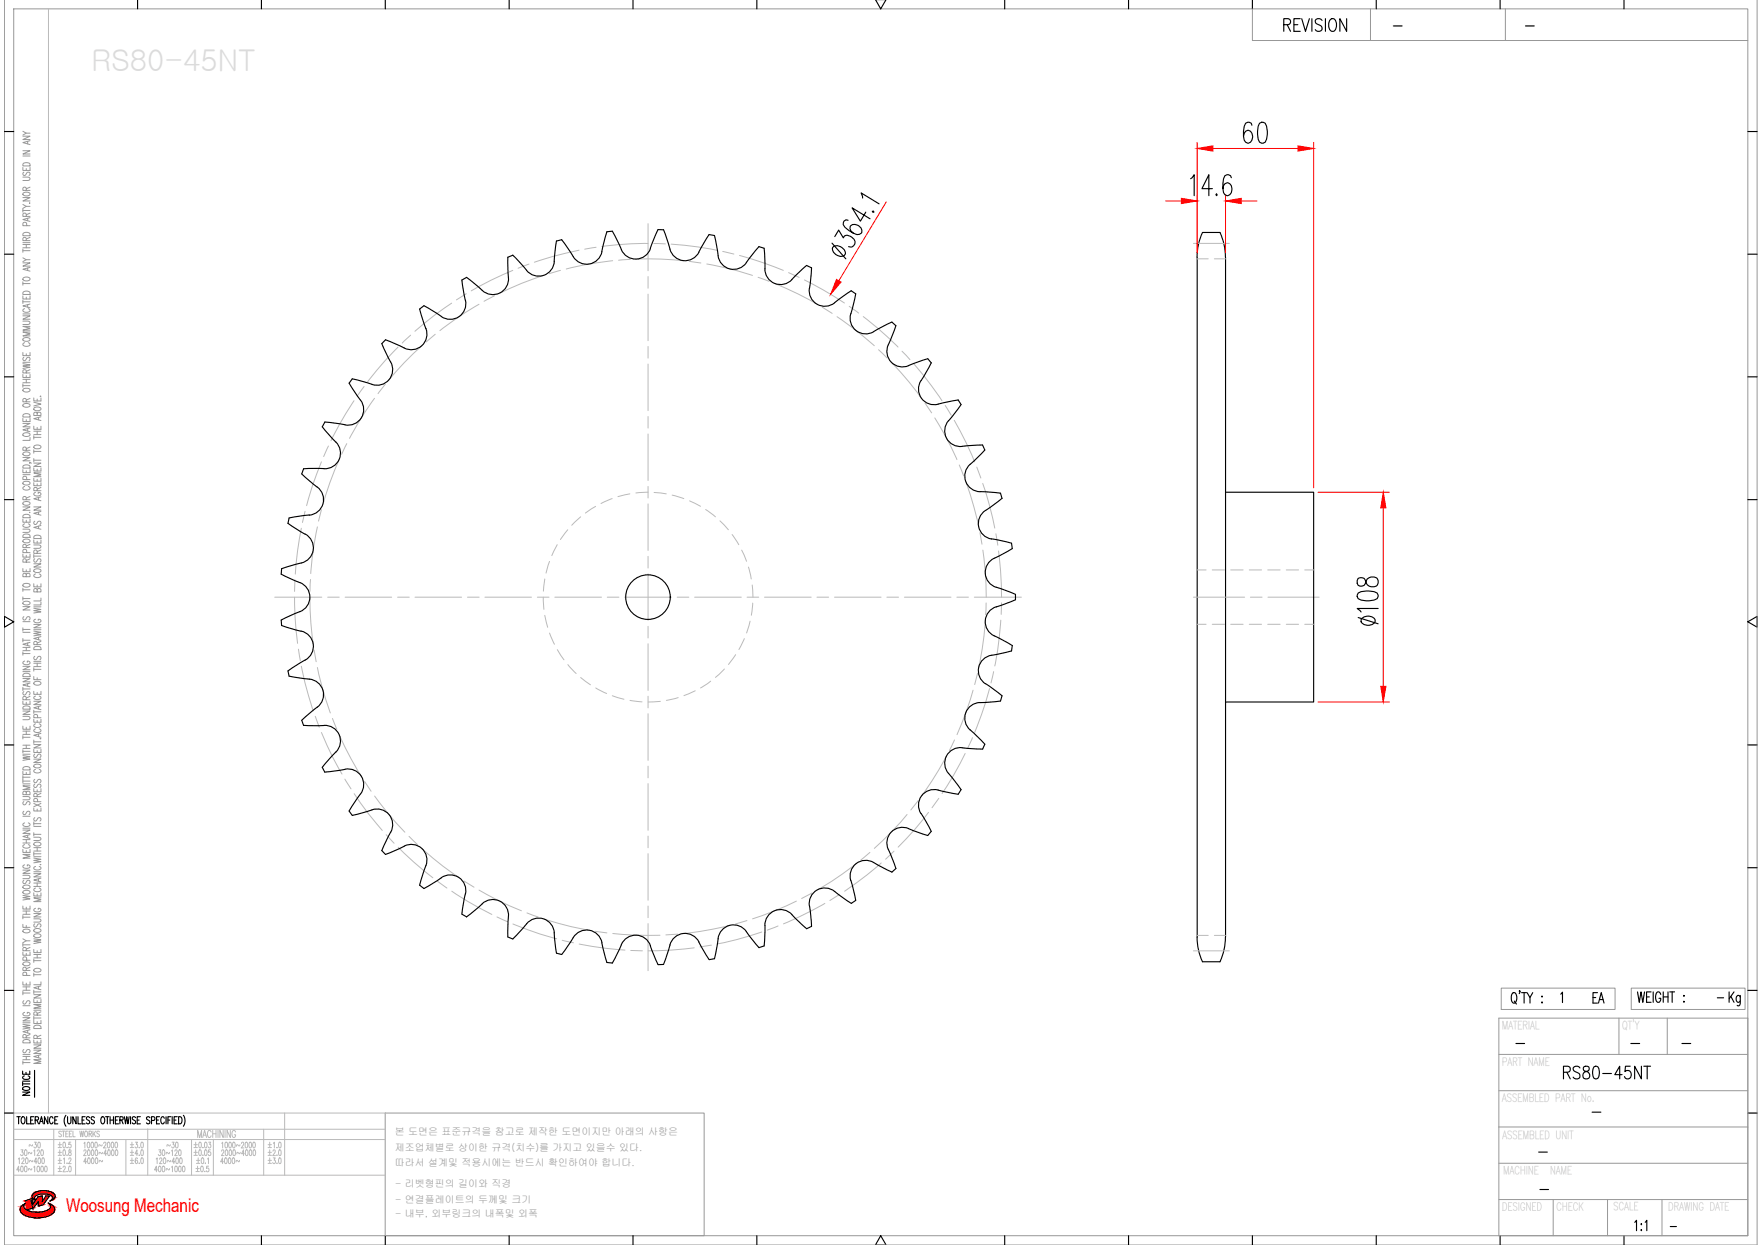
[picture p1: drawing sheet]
<svg xmlns="http://www.w3.org/2000/svg" width="297mm" height="210mm" viewBox="0 0 297 210" stroke-linecap="round" stroke-linejoin="round" font-family="sans-serif">
<defs><g id="words">
<text font-size="5.3" x="290.7" y="170.7">Kg</text>
<text font-size="4.9" x="267.8" y="170.4">EA</text>
<text font-size="3.2" fill="#f00" x="11.1" y="204.3">Woosung Mechanic</text>
<g font-size="2.6">
<text x="234.2" y="5.6">-</text>
<text x="256.5" y="5.6">-</text>
<text x="288.9" y="169.3">-</text>
<text x="254.7" y="177.1">-</text>
<text x="274.1" y="177.1">-</text>
<text x="282.9" y="177.1">-</text>
<text x="267.8" y="188.7">-</text>
<text x="258.6" y="195.4">-</text>
<text x="258.9" y="201.8">-</text>
<text x="280.8" y="208.1">-</text>
</g>
<g font-size="1.7" fill="#989898">
<text x="66.6" y="191.4">본 도면은 표준규격을 참고로 제작한 도면이지만 아래의 사항은</text>
<text x="66.6" y="194.1">제조업체별로 상이한 규격(치수)를 가지고 있을수 있다.</text>
<text x="66.6" y="196.6">따라서 설계및 적용시에는 반드시 확인하여야 합니다.</text>
<text x="66.7" y="200.2">- 리벳형핀의 길이와 직경</text>
<text x="66.7" y="202.8">- 연결플레이트의 두께및 크기</text>
<text x="66.7" y="205.2">- 내부, 외부링크의 내폭및 외폭</text>
</g>
</g></defs>
<!-- layer: 0 -->
<g fill="none" stroke="#989898" stroke-width=".17">
<path d="M.7 -.1v210h295.7v-210M2.3 1.5h292.5v206.8h-292.5zM211.3 1.5v5.3h83.5M231.2 1.5v5.3M253.9 1.5v5.3M3.9 33.3h1.2l-1.2 .6h1.2M3.9 29.9h.8l.4 .2-.2 .3h-1M3.9 28.2v.5h1.2v-.5M3.9 25.4h1.2l-1.2 .6h1.2M3.9 23h1.2l-1.2 .5h1.2M3.9 35.2v.6M3.9 35.5h1.2"/>
<path d="M3.9 34.5l.5 .3M3.9 26.3h1.2M3.9 22.1l.5 .4M3.9 39.3a.82 .82 0 0 1 1.2 .1v.3h-1.2zM3.9 32.5a.91 .91 0 0 1 1.2 .1 .64 .64 0 0 1-.6 .4 .64 .64 0 0 1-.6-.4zM3.9 27.6a.84 .84 0 0 1 1.2 .1v.3h-1.2zM4 29l-.1 .4 .1 .2 .3-.1a.52 .52 0 0 1 .7-.4l.1 .3-.2 .2M4.4 36.5v-.5h-.4l-.1 .5h1.2M4.4 32.1l-.1-.5h-.4v.5h1.2M4.4 28.4v.3M4.5 38.1l-.1-.5-.1-.1-.4 .1v.5h1.2M4.7 23.8v.4"/>
<path d="M4.7 36.8v.4M5 34.2v.1zM5.1 36.7l-1.2 .3 1.2 .3M5.1 34.8h-.7l-.5 .3M5.1 23.7l-1.2 .3 1.2 .4M5.1 22.5h-.7l-.5 .3M5.1 35.9l-.7 .3M5.1 31.6l-.7 .2M3.9 59.4v.6h1.2v-.6M3.9 54.1h.8l.4 .3-.2 .3h-1M3.9 53.2h1.2l-1.2 .6h1.2M3.9 49.9v.5h1.2v-.5"/>
<path d="M3.9 44.3h1.2l-1.2 .6h1.2M3.9 42v.5M3.9 47.5v.6M3.9 50.6v.6M3.9 52.9h1.2M3.9 50.9h1.2M3.9 47.8h1.2M3.9 43.5l.5 .3M3.9 42.3h1.2M3.9 41.8h1.2M3.9 41.2h1.2M3.9 40.9h1.2"/>
<path d="M3.9 57.1a.91 .91 0 0 1 1.2 0 .69 .69 0 0 1-1.2 .3zM3.9 49.2a.82 .82 0 0 1 1.2 .2v.2h-1.2zM3.9 46.9a.71 .71 0 0 1 1.2 .2 .7 .7 0 0 1-1.2-.1zM4.2 57.8a.32 .32 0 0 0-.3 .4 .32 .32 0 0 0 .4 .2h.3a.32 .32 0 0 0 .5-.2 .32 .32 0 0 0-.3-.4M4.2 52a.32 .32 0 0 0-.3 .5 .32 .32 0 0 0 .4 .2h.3a.32 .32 0 0 0 .5-.2 .32 .32 0 0 0-.3-.5M4.4 40.6v-.5h-.4l-.1 .5h1.2M4.4 41.2v.6M4.4 50.1v.3M4.4 59.6v.4M4.7 45.2v.4M4.7 51.4v.4M5.1 56h-1.2l1.2 .3-1.2 .3h1.2"/>
<path d="M5.1 55h-1.2l1.2 .3-1.2 .4h1.2M5.1 51.3l-1.2 .3 1.2 .3M5.1 45.1l-1.2 .3 1.2 .3M5.1 43.8h-.7l-.5 .3M5.1 40l-.7 .3M3.9 79.2v.5h1.2v-.5M3.9 77.1h1.2l-1.2 .6h1.2M3.9 73.2a.72 .72 0 0 1 1.2 .2 .87 .87 0 0 1-1.2 0zM3.9 71.4h1.2l-1.2 .6h1.2M3.9 70.5v.6h1.2v-.6M3.9 63.1v.5h1.2v-.5M3.9 61.3l1.2 .2-1.2 .2 1.2 .2-1.2 .2"/>
<path d="M3.9 64.7v.6M3.9 65h1.2M3.9 64.5h1.2M3.9 64h1.2M3.9 61.1h1.2M3.9 78.5a.84 .84 0 0 1 1.2 .1v.3h-1.2zM3.9 76.4a.71 .71 0 0 1 1.2 .2 .7 .7 0 0 1-1.2-.2zM3.9 69.9a.79 .79 0 0 1 1.2 .1v.3h-1.2zM3.9 68.2a.91 .91 0 0 1 1.2 .1 .69 .69 0 0 1-1.2 .2zM3.9 65.6a.74 .74 0 0 1 1.2 .2 .7 .7 0 0 1-1.2-.1zM4 60.2a.29 .29 0 0 0-.1 .5 .29 .29 0 0 0 .5-.1l.1-.2a.31 .31 0 0 1 .5-.1 .31 .31 0 0 1-.1 .5M4.4 75.9v-.5h-.5v.5h1.2"/>
<path d="M4.4 67.7v-.4l-.4-.1-.1 .5h1.2M4.4 62.9v-.5h-.5v.5h1.2M4.4 63.3v.3M4.4 64v.5M4.4 70.8v.3M4.4 79.4v.3M4.7 72.3v.4M5 78l.3 .1M5.1 73.8v.4h-1.2M5.1 72.2l-1.2 .3 1.2 .3M5.1 75.4l-.7 .2M5.1 67.2l-.7 .3"/>
<path d="M5.1 62.3l-.7 .3M5.7 78.9v.5h1.2v-.5M5.7 78.1h1.2l-1.2 .5h1.2M5.7 71.9v.5h1.2v-.5M5.7 67.8l1.2 .3-1.2 .3M5.7 67.1v.5h1.2v-.5M5.7 73.5v.5M5.7 75.8v.6M5.7 77.3v.6M5.7 77.6h1.2M5.7 76.1h1.2M5.7 73.7h1.2"/>
<path d="M5.7 73.3h1.2M5.7 72.7h1.2M5.8 75.2a.71 .71 0 0 1 1.1 .2 .73 .73 0 0 1-1.2-.1zM5.8 68.8a.91 .91 0 0 1 1.1 0 .69 .69 0 0 1-1.1 .3zM6.3 69.7l.2-.2h.3l.1 .2v.4h-1.2l.1-.6 .4 .1 .1 .5M6.3 67.3v.3M6.3 72.1v.3M6.3 72.7v.6M6.3 79.1v.3M6.5 70.4v.4M6.8 66.8h.1zM6.9 79.7h-1.2l1.2 .3-1.2 .4h1.2"/>
<path d="M6.9 70.3l-1.2 .3 1.2 .3M3.9 95.9v.5h1.2v-.5M3.9 93.4v.5h1.2v-.5M3.9 89.2h1l.2 .2-.2 .3-1 .1M3.9 87.5v.5h1.2v-.5M3.9 85.5h1.2l-1.2 .5h1.2M3.9 99.2v.5M3.9 99.4h1.2M3.9 80h1.2M3.9 98.5a.91 .91 0 0 1 1.2 .1 .64 .64 0 0 1-.6 .4 .64 .64 0 0 1-.6-.4zM3.9 91.1a.71 .71 0 0 1 1.2 .2 .73 .73 0 0 1-1.2-.2zM3.9 90.2a.79 .79 0 0 1 1.2 .1v.3h-1.2z"/>
<path d="M3.9 86.9a.82 .82 0 0 1 1.2 .1v.3h-1.2zM3.9 84.7a.91 .91 0 0 1 1.2 .1 .64 .64 0 0 1-.6 .4 .64 .64 0 0 1-.6-.4zM3.9 81.3a.91 .91 0 0 1 1.2 .1 .64 .64 0 0 1-.6 .4 .64 .64 0 0 1-.6-.4zM4.2 88.3a.32 .32 0 0 0-.3 .4 .32 .32 0 0 0 .4 .2h.3a.32 .32 0 0 0 .5-.2 .32 .32 0 0 0-.3-.4M4.2 82a.32 .32 0 0 0-.3 .4 .32 .32 0 0 0 .4 .2h.3a.32 .32 0 0 0 .5-.2 .32 .32 0 0 0-.3-.4M4.4 96.9l.3-.2h.3l.1 .2v.3h-1.2l.1-.5h.4v.5M4.4 94.8v-.5l-.4-.1-.1 .6h1.2M4.4 92.3l-.1-.5-.4 .1v.4h1.2M4.4 84.3v-.5l-.4-.1-.1 .6h1.2M4.4 87.7v.3M4.4 93.6v.3M4.4 96.1v.3"/>
<path d="M4.5 93.2l-.1-.5h-.5v.5h1.2M4.5 80.8l-.1-.4-.1-.1-.4 .1v.4h1.2M5 86.4h.1M5.1 94.2l-.7 .3M5.1 91.8l-.7 .2M5.1 83.7l-.7 .3M5.7 98.4v.5h1.2v-.5M5.7 95.1h1.2l-1.2 .5h1.2M5.7 91.9h.9l.3 .2-.2 .3h-1M5.7 91v.6h1.2v-.6M5.7 85.5h1.2l-1.2 .5h1.2M5.7 81.4v.5h1.2v-.5"/>
<path d="M5.7 80.6v.5h1.2v-.5M5.7 93.5v.6M5.7 93.8h1.2M5.8 96a.91 .91 0 0 1 1.1 .1 .64 .64 0 0 1-.6 .4 .64 .64 0 0 1-.6-.4zM5.8 90.4a.79 .79 0 0 1 1.1 .1v.3h-1.2zM5.9 94.2a.29 .29 0 0 0-.2 .5 .29 .29 0 0 0 .5-.1l.1-.2a.31 .31 0 0 1 .5-.1 .31 .31 0 0 1-.1 .5M5.9 87.9l-.2 .2 .2 .3 .3-.1 .1-.3a.3 .3 0 0 1 .5-.1 .3 .3 0 0 1-.1 .5M6 96.8a.32 .32 0 0 0-.3 .4 .32 .32 0 0 0 .5 .2h.2a.32 .32 0 0 0 .5-.2 .32 .32 0 0 0-.3-.4M6 83a.32 .32 0 0 0-.3 .4 .32 .32 0 0 0 .5 .2h.2a.34 .34 0 0 0 .5-.3 .34 .34 0 0 0-.5-.3v.2M6.3 99.4l.2-.2 .3 .1 .1 .1v.4h-1.2l.1-.5h.4l.1 .5M6.3 93.3l-.1-.5h-.4l-.1 .5h1.2M6.3 82.7l-.1-.5h-.4l-.1 .5h1.2"/>
<path d="M6.3 80.8v.3M6.3 81.6v.3M6.3 91.2v.4M6.3 98.6v.3M6.5 83.9v.4M6.5 86.4v.4M6.5 88.7v.4M6.9 88.6l-1.2 .3 1.2 .3M6.9 86.2l-1.2 .3 1.2 .4M6.9 83.8l-1.2 .3 1.2 .3M6.9 92.7l-.6 .3M6.9 82.2l-.6 .3"/>
<path d="M3.9 119.9h1.2l-1.2 .6h1.2M3.9 118.2v.5h1.2v-.5M3.9 114.4h1.2l-1.2 .5h1.2M3.9 112.3h1.2l-1.2 .6h1.2M3.9 102.3h1.2l-1.2 .5h1.2M3.9 100.6v.6M3.9 105.8v.6M3.9 107.6v.6M3.9 109.9v.6M3.9 115.9v.5M3.9 116.2h1.2M3.9 113.2h1.2"/>
<path d="M3.9 110.2h1.2M3.9 109.7h1.2M3.9 109.1h1.2M3.9 107.9h1.2M3.9 106.6h1.2M3.9 106.1h1.2M3.9 104.8h1.2M3.9 100.9h1.2M3.9 119.2a.84 .84 0 0 1 1.2 .1v.3h-1.2zM3.9 113.7a.82 .82 0 0 1 1.2 .1v.3h-1.2zM3.9 101.5a.91 .91 0 0 1 1.2 .1 .69 .69 0 0 1-1.2 .2zM4 116.6a.29 .29 0 0 0-.1 .5 .29 .29 0 0 0 .5-.1l.1-.2a.31 .31 0 0 1 .5-.1 .31 .31 0 0 1-.1 .5"/>
<path d="M4 104a.29 .29 0 0 0-.1 .4 .29 .29 0 0 0 .5 0l.1-.3a.31 .31 0 0 1 .5-.1 .31 .31 0 0 1-.1 .5M4.2 111.5a.32 .32 0 0 0-.3 .4 .32 .32 0 0 0 .4 .2h.3a.34 .34 0 0 0 .5-.3 .34 .34 0 0 0-.5-.3v.2M4.4 118v-.5l-.4-.1-.1 .6h1.2M4.4 109.1v.6M4.4 118.4v.3M4.7 108.4v.4M4.7 115.3v.4M5.1 115.2l-1.2 .3 1.2 .3M5.1 108.3l-1.2 .3 1.2 .3M5.1 117.4l-.7 .3M5.7 118.2h1.2l-1.2 .6h1.2M5.7 116.6v.5h1.2v-.5"/>
<path d="M5.7 114.1v.5h1.2M5.7 106.4l1.2 .2-1.2 .2 1.2 .2-1.2 .2M5.7 105.3h1.2l-1.2 .5h1.2M5.7 102.5l1.2 .3-1.2 .1 1.2 .3-1.2 .1M5.7 112.6v.5M5.7 119.7v.6M5.7 112.9h1.2M5.7 112.4h1.2M5.7 111.8h1.2M5.7 111.5h1.2M5.7 106.2h1.2M5.7 102.3h1.2"/>
<path d="M5.8 115a.71 .71 0 0 1 1.1 .3 .7 .7 0 0 1-1.2-.2zM5.8 109.1a.84 .84 0 0 1 1.1 .2v.2h-1.2zM5.9 110.7a.29 .29 0 0 0-.2 .4 .29 .29 0 0 0 .5 0l.1-.3a.31 .31 0 0 1 .5-.1 .31 .31 0 0 1-.1 .5M6 117.4a.32 .32 0 0 0-.3 .4 .32 .32 0 0 0 .5 .2h.2a.32 .32 0 0 0 .5-.2 .32 .32 0 0 0-.3-.4M6 104.4a.32 .32 0 0 0-.3 .4 .32 .32 0 0 0 .5 .2h.2a.33 .33 0 0 0 .5-.3 .33 .33 0 0 0-.5-.3v.2M6.3 108.7l-.1-.5h-.4l-.1 .5h1.2M6.3 111.8v.6M6.3 114.3v.3M6.3 116.7v.4M6.5 107.5v.4M6.5 119.1v.4M6.9 119l-1.2 .3 1.2 .3"/>
<path d="M6.9 107.3l-1.2 .3 1.2 .4M6.9 101.5v.5h-1.2M6.9 100.8v.5h-1.2M6.9 108.1l-.6 .3M3.9 139.9h1.2l-1.2 .6h1.2M3.9 134.3h.8l.4 .2-.2 .3h-1M3.9 130v.6h1.2v-.6M3.9 127.4l1.2 .2-1.2 .2 1.2 .2-1.2 .2M3.9 122.4v.6h1.2v-.6M3.9 120.8h.8l.4 .2-.2 .3h-1M3.9 124v.6M3.9 126.4v.6"/>
<path d="M3.9 130.8v.5M3.9 131.4v.6M3.9 139.6h1.2M3.9 137.6h1.2M3.9 132.2h1.2M3.9 131.7h1.2M3.9 131h1.2M3.9 127.2h1.2M3.9 126.7h1.2M3.9 126.2h1.2M3.9 125.6h1.2M3.9 124.3h1.2"/>
<path d="M3.9 123.8h1.2M3.9 123.3h1.2M3.9 129.4a.82 .82 0 0 1 1.2 .1v.3h-1.2zM4 136.8a.29 .29 0 0 0-.1 .4 .29 .29 0 0 0 .5 0l.1-.3a.31 .31 0 0 1 .5-.1 .31 .31 0 0 1-.1 .5M4 135.1l-.1 .2 .1 .4 .3-.1 .2-.3a.3 .3 0 0 1 .5-.1 .3 .3 0 0 1-.1 .5M4.2 138.7a.32 .32 0 0 0-.3 .4 .32 .32 0 0 0 .4 .3h.3a.32 .32 0 0 0 .5-.3 .32 .32 0 0 0-.3-.4M4.4 133.6l.3-.2h.3l.1 .2v.4h-1.2l.1-.6 .4 .1v.5M4.4 122.6v.4M4.4 123.3v.5M4.4 125.6v.6M4.4 130.2v.4M5.1 132.5h-1.2l1.2 .3-1.2 .3h1.2"/>
<path d="M5.7 136.2v.5h1.2v-.5M5.7 133v.5h1.2v-.5M5.7 128h1.2l-1.2 .6h1.2M5.7 126.3v.6h1.2v-.6M5.7 125.5h1.2l-1.2 .6h1.2M5.7 121.3v.5h1.2v-.5M5.7 124.8v.5M5.7 138.6v.5M5.7 139.3h1.2M5.7 138.9h1.2M5.7 135.5l1.2 .5M5.7 125.1h1.2"/>
<path d="M5.7 120h1.2M5.8 129a.91 .91 0 0 1 1.1 .1 .69 .69 0 0 1-1.1 .2zM5.9 137.9a.29 .29 0 0 0-.2 .4 .29 .29 0 0 0 .5 0l.1-.3a.31 .31 0 0 1 .5-.1 .31 .31 0 0 1-.1 .5M5.9 132.2l-.2 .4a.26 .26 0 0 0 .2 .2 .26 .26 0 0 0 .3-.2l.1-.2a.31 .31 0 0 1 .5-.1 .31 .31 0 0 1-.1 .5M5.9 131.4a.29 .29 0 0 0-.2 .5 .29 .29 0 0 0 .5-.1l.1-.2a.31 .31 0 0 1 .5-.1 .31 .31 0 0 1-.1 .5M5.9 127.1a.29 .29 0 0 0-.2 .5 .29 .29 0 0 0 .5-.1l.1-.2a.31 .31 0 0 1 .5-.1 .31 .31 0 0 1-.1 .5M6 129.7a.32 .32 0 0 0-.3 .4 .32 .32 0 0 0 .5 .2h.2a.32 .32 0 0 0 .5-.2 .32 .32 0 0 0-.3-.4M6 122.9a.32 .32 0 0 0-.3 .4 .32 .32 0 0 0 .5 .2h.2a.32 .32 0 0 0 .5-.2 .32 .32 0 0 0-.3-.4M6 122a.32 .32 0 0 0-.3 .5 .32 .32 0 0 0 .5 .2h.2a.32 .32 0 0 0 .5-.2 .32 .32 0 0 0-.3-.5M6.3 134.3l-.1-.4-.4-.1-.1 .5h1.2M6.3 121.4v.4M6.3 126.5v.4"/>
<path d="M6.3 133.2v.3M6.3 136.4v.3M6.3 135.2v-.5l-.2-.1-.3 .1-.1 .5h1.2M6.3 121v-.5h-.5l-.1 .5h1.2M6.5 123.8v.4M6.8 124.5h.1zM6.9 123.6l-1.2 .4 1.2 .3M6.9 135.5l-1.2 .5M6.9 133.8l-.6 .2M3.9 155.8v.6h1.2M3.9 152.8v.5h1.2v-.5M3.9 151l1.2 .1-1.2 .2 1.2 .2-1.2 .2"/>
<path d="M3.9 149.5a.72 .72 0 0 1 1.2 .1 .87 .87 0 0 1-1.2 0zM3.9 147.6h.8l.4 .2-.2 .3h-1M3.9 146.7h1.2l-1.2 .5h1.2M3.9 143.2v.5h1.2v-.5M3.9 154.4v.5M3.9 159v.6M3.9 159.3h1.2M3.9 158.3l.5 .3M3.9 154.6h1.2M3.9 154.1h1.2M3.9 153.6h1.2M3.9 142.1h1.2"/>
<path d="M3.9 141.6h1.2M3.9 156.8a.91 .91 0 0 1 1.2 .1 .64 .64 0 0 1-.6 .4 .64 .64 0 0 1-.6-.4zM3.9 150.3a.91 .91 0 0 1 1.2 0 .64 .64 0 0 1-.6 .5 .64 .64 0 0 1-.6-.5zM4 148.4a.29 .29 0 0 0-.1 .5 .29 .29 0 0 0 .5-.1l.1-.2a.31 .31 0 0 1 .5-.1 .31 .31 0 0 1-.1 .5M4.2 145.8a.32 .32 0 0 0-.3 .4 .32 .32 0 0 0 .4 .2h.3a.33 .33 0 0 0 .5-.3 .33 .33 0 0 0-.5-.3v.2M4.2 142.4a.32 .32 0 0 0-.3 .4 .32 .32 0 0 0 .4 .2h.3a.32 .32 0 0 0 .5-.2 .32 .32 0 0 0-.3-.4M4.4 141.6v.5M4.4 143.4v.3M4.4 152.9v.4M4.4 153.6v.5M4.4 156v.4M4.7 140.8v.4"/>
<path d="M5.1 158.6h-.7l-.5 .3M5.1 144.1h-1.2l1.2 .3-1.2 .3h1.2M5.1 140.7l-1.2 .3 1.2 .4M5.1 159.7l-.7 .3M5.7 158.3l1.2 .2-1.2 .2 1.2 .2-1.2 .2M5.7 154.9h.9l.3 .2-.2 .3-1 .1M5.7 154h1.2l-1.2 .6h1.2M5.7 150.5v.6h1.2v-.6M5.7 147.3h1.2l-1.2 .5h1.2M5.7 144.7l1.2 .2-1.2 .2 1.2 .2-1.2 .2M5.7 141.2h.9l.3 .2-.2 .3h-1M5.7 140.4v.5"/>
<path d="M5.7 143.7v.5M5.7 149.5h1.2M5.7 148.9h1.2M5.7 147h1.2M5.7 144.4h1.2M5.7 143.9h1.2M5.7 143.5h1.2M5.7 142.9h1.2M5.7 140.7h1.2M5.8 157.6a.71 .71 0 0 1 1.1 .2 .7 .7 0 0 1-1.2-.1zM5.8 156.7a.71 .71 0 0 1 1.1 .2 .7 .7 0 0 1-1.2-.1zM5.8 142.1a.71 .71 0 0 1 1.1 .3 .7 .7 0 0 1-1.2-.2z"/>
<path d="M5.9 155.8l-.2 .1 .2 .4 .3-.1 .1-.3a.3 .3 0 0 1 .5-.1 .3 .3 0 0 1-.1 .5M6 153.1a.32 .32 0 0 0-.3 .4 .32 .32 0 0 0 .5 .2h.2a.34 .34 0 0 0 .5-.3 .34 .34 0 0 0-.5-.3v.2M6 149.7a.32 .32 0 0 0-.3 .4 .32 .32 0 0 0 .5 .2h.2a.32 .32 0 0 0 .5-.2 .32 .32 0 0 0-.3-.4M6 146.1a.32 .32 0 0 0-.3 .4 .32 .32 0 0 0 .5 .2h.2a.32 .32 0 0 0 .5-.2 .32 .32 0 0 0-.3-.4M6.3 142.9v.6M6.3 148.9v.6M6.3 150.7v.4M6.5 148.2v.4M6.8 145.8h.1zM6.9 151.4h-1.2l1.2 .3-1.2 .3h1.2M6.9 148.1l-1.2 .3 1.2 .3M3.9 172.7l1.2 .2-1.2 .2 1.2 .2-1.2 .2"/>
<path d="M3.9 171.6h1.2l-1.2 .5h1.2M3.9 165.5v.6h1.2v-.6M3.9 160.5v.6h1.2v-.6M3.9 179.1h1.2M3.9 167.1v.6M3.9 178.9v.5M3.9 178.7h1.2M3.9 178.1h1.2M3.9 177.8h1.2M3.9 172.4h1.2M3.9 169.6h1.2M3.9 167.4h1.2"/>
<path d="M3.9 167h1.2M3.9 166.4h1.2M3.9 175.4a.82 .82 0 0 1 1.2 .1v.3h-1.2zM3.9 162.3a.71 .71 0 0 1 1.2 .3 .7 .7 0 0 1-1.2-.2zM4 176.9l-.1 .2 .1 .4 .3-.1 .2-.3a.3 .3 0 0 1 .5-.1 .3 .3 0 0 1-.1 .5M4 168.7a.29 .29 0 0 0-.1 .5 .29 .29 0 0 0 .5-.1l.1-.2a.31 .31 0 0 1 .5-.1 .31 .31 0 0 1-.1 .5M4.2 170.7a.32 .32 0 0 0-.3 .4 .32 .32 0 0 0 .4 .2h.3a.33 .33 0 0 0 .5-.3 .33 .33 0 0 0-.5-.3v.2M4.4 175v-.5l-.4-.1-.1 .6h1.2M4.4 163.6v-.5h-.4l-.1 .5h1.2M4.4 160.3v-.5h-.4l-.1 .5h1.2M4.4 160.7v.4M4.4 165.7v.4"/>
<path d="M4.4 166.4v.6M4.4 178.1v.6M4.5 164.5l-.1-.5h-.5v.5h1.2M4.5 161.9l-.1-.5-.1-.1-.4 .1v.5h1.2M4.7 173.7v.4M5.1 173.6l-1.2 .3 1.2 .4M5.1 174.4l-.7 .3M5.1 163.1l-.7 .2M5.7 177.1h1.2l-1.2 .5h1.2M5.7 176.2h1.2l-1.2 .5h1.2M5.7 175.3v.5h1.2v-.5M5.7 172v.6h1.2v-.6"/>
<path d="M5.7 168.5v.5h1.2v-.5M5.7 167.7h1.2l-1.2 .6h1.2M5.7 160.1v.5h1.2v-.5M5.7 171.6h1.2M5.7 161.7v.6M5.7 164.1v.5M5.7 166.9v.6M5.7 171.4v.5M5.7 170.3h1.2M5.7 167.2h1.2M5.7 164.3h1.2M5.7 162h1.2"/>
<path d="M5.7 161.5h1.2M5.7 160.9h1.2M5.8 173a.82 .82 0 0 1 1.1 .1v.3h-1.2zM5.8 163.4a.71 .71 0 0 1 1.1 .3 .87 .87 0 0 1-1.2 0zM6.3 175.1l-.1-.5h-.4l-.1 .5h1.2M6.3 171.1l-.1-.4-.4-.1-.1 .5h1.2M6.3 160.3v.3M6.3 160.9v.6M6.3 168.7v.3M6.3 172.2v.4M6.3 175.5v.3M6.5 166.3v.4"/>
<path d="M6.5 177.9v.4M6.9 178.7h-1.2l1.2 .3-1.2 .3h1.2M6.9 177.8l-1.2 .3 1.2 .3M6.9 169.3h-1.2l1.2 .4-1.2 .3h1.2M6.9 166.2l-1.2 .3 1.2 .4M6.9 165.5v.5h-1.2M6.9 174.5l-.6 .3M6.9 170.6l-.6 .3M252.8 177.8h42M252.8 171.7h42v36.6h-42zM253.2 166.6h19.2v3.6h-19.2zM273.1 171.7v6.1"/>
<path d="M275.2 166.6h19.2v3.6h-19.2zM281.2 171.7v6.1M65 187.7h53.8v20.6h-53.8zM252.8 196.1h42M252.8 183.9h42M252.8 190h42M252.8 202.2h42M262 202.2v6.1M271.2 202.2v6.1M280.3 202.2v6.1"/>
</g>
<g fill="none" stroke="#000" stroke-width=".19">
<path d="M23.2 -.1v1.6M44.1 -.1v1.6M65 -.1v1.6M85.9 -.1v1.6M106.8 -.1v1.6M127.7 -.1v1.6M147.7 -.1l.9 1.6 .9-1.6M169.5 -.1v1.6M190.4 -.1v1.6M211.3 -.1v1.6M232.1 -.1v1.6M253 -.1v1.6"/>
<path d="M273.9 -.1v1.6M216.5 4.2h.8a.52 .52 0 0 0 .4-.5 .52 .52 0 0 0-.4-.6h-.8v2.2M217.1 4.2l.6 1.1M218.3 4.2h.6M219.3 3.1h-1v2.2h1M219.6 3.1l.6 2.2 .7-2.2M221.3 3.1v2.2M223 3.4a.58 .58 0 0 0-.7-.3 .58 .58 0 0 0-.4 .8l.8 .4a.53 .53 0 0 1 .3 .5 .53 .53 0 0 1-.4 .5h-.3l-.4-.3M223.6 3.1v2.2M224.5 3.3l.1-.2a.93 .93 0 0 1 .8 1.4l-.1 .3a.57 .57 0 0 1-.5 .5 .57 .57 0 0 1-.6-.5 1.47 1.47 0 0 1 .3-1.5zM227.1 3.1v2.2l-1.1-2.2v2.2M.7 22.2h1.6"/>
<path d="M102.4 39.1l-.9 3.3M102.4 39.1l.9-.1 1.5 3.1M111 38.7l-1.3 3.2M111 38.7h.9M111.9 38.7l1 2.7a2.67 2.67 0 0 0 2.1 2.5 2.67 2.67 0 0 0 2.9-1.4M119.6 39.5l-1.7 3M119.6 39.6l.9 .1 .6 3.4M294.8 22.2h1.6M.7 42.9h1.6M65 57.3l-.6 .6 1.2 2.6a2.7 2.7 0 0 1 0 3.5 2.7 2.7 0 0 1-3.4 .6l-2.8-.7-.5 .7M71.5 51.6l-.7 .5 1 3.3M71.8 55.4a2.68 2.68 0 0 1-.9 3.1 2.68 2.68 0 0 1-3.2-.1l-2.7-1.1"/>
<path d="M77.9 47.2l.6 3.4M78.5 50.6a2.67 2.67 0 0 1-1.3 2.9 2.67 2.67 0 0 1-3.2-.5l-2.5-1.5M85.7 43.4v2.8a2.71 2.71 0 0 1-1.4 3.2 2.71 2.71 0 0 1-3.4-.8l-2.2-1.8-.8 .4M86.5 43l-.8 .4M86.5 43l2.3 2.6M93.9 40.6l-.4 2.9a2.67 2.67 0 0 1-1.5 2.8 2.67 2.67 0 0 1-3.2-.7M94.7 40.4l-.8 .2M94.7 40.4l1.7 2.4a2.68 2.68 0 0 0 2.7 1.7 2.68 2.68 0 0 0 2.4-2.1M109.7 41.9a2.64 2.64 0 0 1-2.4 1.8 2.64 2.64 0 0 1-2.5-1.6M128.9 41.9l-.9-.3-1.8 2.2a2.67 2.67 0 0 1-2.8 1.6 2.67 2.67 0 0 1-2.3-2.3M128.9 41.9l.1 2.8a2.67 2.67 0 0 0 1.4 3 2.67 2.67 0 0 0 3.2-.6M136.1 44.7l-2.5 2.4"/>
<path d="M136.1 44.8l.8 .4M136.5 48.6a2.64 2.64 0 0 0 1.3 2.7 2.64 2.64 0 0 0 3-.2M136.9 45.1l-.3 3.5M143.5 52.9a2.64 2.64 0 0 0 .9 2.8 2.64 2.64 0 0 0 3 .2M143.6 49l.7 .5-.8 3.4M143.6 49l-2.8 2M149.8 58.1a2.67 2.67 0 0 0 .8 3.2 2.67 2.67 0 0 0 3.2 .1l2.7-.9 .6 .7M151.1 54.9l-.7-.6-3 1.6M151.1 54.9l-1.3 3.2M201.9 43.4l.3-2.5 .6-1.7h3l.7 2.3 .2 1.9v114.6l-.3 2.4-.6 1.8h-3l-.6-1.8-.3-2.4M201.9 43.4v114.6M294.8 42.9h1.6"/>
<path d="M.7 63.5h1.6M51.2 79.1l-.3 .8 2.6 2.2M54.4 72l2.3 2.5M54.8 71.2l3.4 .4M54.8 71.2l-.4 .8M56.7 74.5a2.67 2.67 0 0 1 .4 3.2 2.67 2.67 0 0 1-3 1.3h-2.9M58.9 64.6l1.6 2.4a2.67 2.67 0 0 1 .6 3.2 2.67 2.67 0 0 1-2.9 1.4M155.4 64.2a2.67 2.67 0 0 0 .2 3.2 2.67 2.67 0 0 0 3.2 .6l2.8-.6 .5 .8M157.1 61.2l-1.7 3M162.1 68.2l-1.7 2.3a2.66 2.66 0 0 0-.9 3.1 2.66 2.66 0 0 0 2.8 1.7M165.7 75.1l.4 .8-2 2a2.68 2.68 0 0 0-1.3 3 2.68 2.68 0 0 0 2.5 2M165.8 75l-3.5 .2"/>
<path d="M294.8 63.5h1.6M.7 84.2h1.6M47.4 96.8l2.6 1.2a2.67 2.67 0 0 1 2.2 2.4 2.67 2.67 0 0 1-1.6 2.7M51.5 90a2.68 2.68 0 0 1 1.3 3 2.68 2.68 0 0 1-2.6 2.1l-2.7 .8-.1 .9M52.2 86.8l-3.4 .5-.2 .6v.3l2.9 1.9M53.5 82.1a2.64 2.64 0 0 1 1 2.9 2.64 2.64 0 0 1-2.3 1.9M165.3 82.9l3.5 .3 .2 .8-2.3 1.7a2.67 2.67 0 0 0-1.7 2.8 2.67 2.67 0 0 0 2.2 2.4M167.3 90.8l3.3 .8 .2 .9-2.6 1.4a2.7 2.7 0 0 0-2 2.8 2.7 2.7 0 0 0 2.4 2.5l2.7 1M206.7 83h14.9v35.4h-14.9M294.8 84.2h1.6M.7 103.9l1.6 .9-1.6 .9zM48.6 113.1l.2 .9 2.8 .4a2.7 2.7 0 0 1 2.9 2 2.7 2.7 0 0 1-1.4 3.2l-2.2 1.8 .3 .9h3.5"/>
<path d="M50.6 103.1l-3.2 1.5 .1 .2v.6l3.3 1M50.8 106.4a2.64 2.64 0 0 1 2 2.2 2.64 2.64 0 0 1-1.3 2.7M51.5 111.3l-2.9 1.8M165.3 118.4a2.67 2.67 0 0 0-2.5 2.1 2.67 2.67 0 0 0 1.3 2.9l2 2.1M166.2 115.3l2.8 2-.2 .6v.3l-3.5 .3M171.3 100.2v.9l-2.7 1a2.7 2.7 0 0 0-2.4 2.5 2.7 2.7 0 0 0 2 2.8l2.5 1.5-.1 .8-2.8 .7a2.68 2.68 0 0 0-2.6 1.8 2.68 2.68 0 0 0 1 3.1M294.8 104.8l1.6-.9v1.8zM.7 125.6h1.6M54.7 122.3a2.64 2.64 0 0 1 2.5 1.6 2.64 2.64 0 0 1-.5 2.9M56.7 126.8l-2.3 2.6 .1 .2 .3 .6 3.4-.5M58.2 129.7a2.67 2.67 0 0 1 2.9 1.4 2.67 2.67 0 0 1-.6 3.2l-1.6 2.4M58.9 136.7l.5 .8 2.8-.8a2.7 2.7 0 0 1 3.4 .6 2.7 2.7 0 0 1 0 3.5l-1.2 2.6 .2 .2 .4 .5 2.7-1.2a2.67 2.67 0 0 1 3.2-.1 2.67 2.67 0 0 1 .9 3.1"/>
<path d="M155.4 137.2l1.7 3-.6 .7M162.3 126.1a2.67 2.67 0 0 0-2.8 1.6 2.67 2.67 0 0 0 .9 3.1l1.7 2.3-.3 .5-.2 .3-2.8-.5a2.67 2.67 0 0 0-3.2 .6 2.67 2.67 0 0 0-.2 3.2M166.1 125.5l-.4 .8-3.4-.2M294.8 125.6h1.6M.7 146.3h1.6M71.8 146l-1 3.2 .7 .6M74.4 148a2.64 2.64 0 0 1 3 0 2.64 2.64 0 0 1 1.1 2.7M74.4 148l-2.9 1.8M78.5 150.7l-.6 3.4M81.3 152.4a2.68 2.68 0 0 1 3.3-.3 2.68 2.68 0 0 1 1.1 3v2.9M81.4 152.4l-2.7 2.2-.8-.5M93.5 157.3l.4 3.4 .8 .2 1.7-2.3a2.68 2.68 0 0 1 2.7-1.8 2.68 2.68 0 0 1 2.4 2.1"/>
<path d="M93.5 157.3a2.68 2.68 0 0 0-2.1-2.5 2.68 2.68 0 0 0-2.9 1.4l-2 2.1-.8-.3M101.5 158.9l.9 3.4h.6l.3 .1 1.5-3.1M104.8 159.3a2.64 2.64 0 0 1 2.5-1.6 2.64 2.64 0 0 1 2.4 1.7M109.7 159.4l1.3 3.2M117.9 158.8l1.7 3M117.9 158.8a2.67 2.67 0 0 0-2.9-1.4 2.67 2.67 0 0 0-2.1 2.5l-1 2.7h-.9M121.1 158.2l-.6 3.4-.9 .2M125.9 157.1l2.1 2.7 .9-.3M125.9 157.1a2.64 2.64 0 0 0-2.8-1.1 2.64 2.64 0 0 0-2 2.2M133.6 154.2l2.5 2.4M133.6 154.2a2.67 2.67 0 0 0-3.2-.5 2.67 2.67 0 0 0-1.4 2.9l-.1 2.9M136.6 152.7l.3 3.5-.8 .4"/>
<path d="M143.5 148.4l.8 3.4-.7 .5-2.4-1.6a2.68 2.68 0 0 0-3.1-.8 2.68 2.68 0 0 0-1.6 2.9M149.8 143.2l1.3 3.2M151.1 146.4l-.7 .6-2.5-1.3a2.68 2.68 0 0 0-3.2-.3 2.68 2.68 0 0 0-1.2 3.1M156.5 140.9l-2.7-1a2.67 2.67 0 0 0-3.2 .2 2.67 2.67 0 0 0-.8 3.1M294.8 146.3h1.6M.7 167h1.6M255.2 167.4h.1a.77 .77 0 0 1 .5 1v.3a.41 .41 0 0 1-.4 .4 .41 .41 0 0 1-.4-.4l-.1-.7zM255.4 168.8l.4 .5M256.4 167.1l-.1 .1v-.1v-.1l.1 .1-.1 .4M256.7 167.4h.8M257.1 167.4v1.7M257.6 167.4l.5 .8v.9"/>
<path d="M258.5 167.4l-.4 .8M260.1 168v.1zM260.1 168.9v.2zM263.3 167.6l.3-.3v1.7M267.2 179.9a.45 .45 0 0 0 .1 .7 .76 .76 0 0 1 .7 .4 .76 .76 0 0 1 0 .8 .64 .64 0 0 1-1-.2 .64 .64 0 0 1 .5-.9l.3-.1a.45 .45 0 0 0 .2-.7l-.3-.1zM268.9 179.9l.4-.1a1.05 1.05 0 0 1 .5 1.2l-.3 .8-.4 .1a1.05 1.05 0 0 1-.5-1.2zM275 179.8h-.8l-.1 .9a.69 .69 0 0 1 1.1 .3 .69 .69 0 0 1-.8 .9l-.2-.1-.2-.3M276.2 167.2l.3 1.8 .3-1.8 .3 1.8 .3-1.8M276.9 179.8v2.1l-1.2-2.1v2.1M277.3 179.8h1.1M277.7 168.1h.5M277.8 179.8v2.1"/>
<path d="M278.5 167.2h-.8v1.8h.8M278.9 167.2v1.8M280.1 167.7a.4 .4 0 0 0-.4-.5 .4 .4 0 0 0-.4 .5v.9a.4 .4 0 0 0 .2 .3 .4 .4 0 0 0 .5 0l.1-.6h-.3M280.6 168.1h.8M280.6 167.2v1.8M281.4 167.2v1.8M281.7 167.2h.8M282.1 167.2v1.8M284 167.8v.2zM284 168.8v.2zM.7 187.7h1.6M2.8 188.3h.6"/>
<path d="M3.1 188.3v1.2M3.7 188.3h.1a.64 .64 0 0 1 .4 .6 .64 .64 0 0 1-.4 .6 .85 .85 0 0 1-.1-1.2zM3.8 184.1h1.2l-1.2 .6h1.2M3.8 180.6v.5h1.2v-.5M3.8 182.7h1.2M3.8 182.5v.5M3.8 182.3h1.2M3.9 183.4a.71 .71 0 0 1 1.1 .2 .7 .7 0 0 1-1.2-.2zM4.1 181.4a.32 .32 0 0 0-.3 .4 .32 .32 0 0 0 .5 .2l.7-.2v-.2l-.3-.2M4.4 180.8v.3M4.5 188.3v1.2h.5M5.2 188.8h.3"/>
<path d="M5.7 188.3h-.5v1.2h.5M5.8 180.5v4.5M5.9 188.8h.5l.1-.4-.6-.1v1.2M6.2 188.8l.3 .7M6.7 189.5l.3-1.2 .3 1.2M6.8 189.1h.4M8.1 188.3v1.2l-.6-1.2v1.2M8.9 188.5l-.2-.2a.64 .64 0 0 0-.4 .6 .64 .64 0 0 0 .4 .6l.2-.3M9.2 188.8h.4M9.7 188.3h-.5v1.2h.5M11.1 188a1.56 1.56 0 0 0 0 1.9M11.4 188.3v.8l.2 .4 .3-.2 .1-1"/>
<path d="M12.8 188.3v1.2l-.5-1.2v1.2M13.2 188.3v1.2h.4M13.9 188.8h.3M14.4 188.3h-.5v1.2h.5M15.1 188.4l-.2-.1-.3 .1 .1 .3 .4 .3v.3l-.2 .2-.3-.2M15.9 188.4l-.2-.1h-.3v.4l.4 .2 .1 .4-.2 .2-.3-.2M17.2 188.3h.1a.64 .64 0 0 1 .4 .6 .64 .64 0 0 1-.4 .6 .85 .85 0 0 1-.1-1.2zM17.8 188.3h.6M18.1 188.3v1.2M18.6 188.8h.5M18.6 188.3v1.2M19.1 188.3v1.2"/>
<path d="M19.5 188.8h.3M20 188.3h-.5v1.2h.5M20.2 188.8h.5l.1-.4-.6-.1v1.2M20.5 188.8l.3 .7M21 188.3l.2 1.2 .2-1.2 .2 1.2 .2-1.2M22 188.3v1.2M22.9 188.4l-.2-.1h-.3l-.1 .4 .5 .2 .1 .4-.2 .2-.4-.2M23.1 188.8h.4M23.7 188.3h-.6v1.2h.6M25.3 188.4a.29 .29 0 0 0-.5-.1 .29 .29 0 0 0 .1 .5l.3 .1 .1 .4-.2 .2-.4-.2M25.6 188.9l.4-.1 .1-.1-.1-.4h-.4v1.2M26.4 188.8h.3"/>
<path d="M26.9 188.3h-.5v1.2h.5M27.7 188.5l-.2-.2a.64 .64 0 0 0-.4 .6 .64 .64 0 0 0 .4 .6l.2-.3M28 188.3v1.2M28.3 188.8h.3M28.8 188.3h-.5v1.2M29 188.3v1.2M29.4 188.8h.3M29.9 188.3h-.5v1.2h.5M30.1 188.3a.64 .64 0 0 1 .6 .4 .64 .64 0 0 1-.2 .7l-.4 .1zM30.9 188a1.66 1.66 0 0 1 0 1.9M263.7 180.8h.8a.52 .52 0 0 0 .4-.5 .52 .52 0 0 0-.4-.5h-.8v2.1M264.3 180.8l.6 1.1"/>
<path d="M266.5 180.1a.61 .61 0 0 0-.7-.4 .61 .61 0 0 0-.4 .6l.1 .3 .8 .4a.55 .55 0 0 1-.2 .9h-.3l-.4-.3M270.3 181h1.5M273.6 181.2h-1.2l.8-1.4v2.1M294.8 187.7h1.6M23.2 208.3v1.6M44.1 208.3v1.6M65 208.3v1.6M85.9 208.3v1.6M106.8 208.3v1.6M127.7 208.3v1.6M148.6 208.3l.9 1.6h-1.8zM169.5 208.3v1.6"/>
<path d="M190.4 208.3v1.6M211.3 208.3v1.6M232.1 208.3v1.6M253 208.3v1.6M273.9 208.3v1.6M275.7 206.1l.3-.4v1.8M276.8 206.3v.2zM276.8 207.3v.2zM277.5 206.1l.3-.4v1.8"/>
<circle cx="109.3" cy="100.7" r="3.8"/>
</g>
<g fill="none" stroke="#bababa" stroke-width=".17">
<path d="M8.2 1.5v186.2M2.3 187.7h62.7v20.6M2.3 190.4h62.7M2.3 192.1h62.7M2.3 198.1h62.7M3.1 195.4l.2-.2v1M3.3 197.2h-.5l.3-.6v1M3.5 193.9h.4l-.2 .3a.26 .26 0 0 1 .2 .4 .26 .26 0 0 1-.4 0M3.6 196.7l.1-.1a.57 .57 0 0 1 0 1l-.2-.2zM3.7 195.4v-.1a.21 .21 0 0 1 .3 0 .21 .21 0 0 1 0 .3l-.4 .6h.5M4.2 196.7l.1-.1a.57 .57 0 0 1 0 1l-.2-.2zM4.2 193.9h.1a.59 .59 0 0 1 0 .9l-.2-.2z"/>
<path d="M4.4 195.3l.1-.1a.56 .56 0 0 1 0 1l-.2-.4zM5.4 197l-.1 .2-.4-.2-.1 .3M5.4 194.3l-.1 .2-.4-.2-.1 .3M5.5 193l-.1 .2-.4-.2-.1 .3M5.5 195.6l-.1 .3-.3-.3-.1 .3M5.7 196.8l.1-.2v1M5.7 194l.1-.1v.9M5.8 192.6h.3l-.2 .3a.27 .27 0 0 1 .3 .4 .27 .27 0 0 1-.5 .1M6.3 195.9h-.5l.3-.7v1M6.3 194.1v-.1a.21 .21 0 0 1 .3-.1 .21 .21 0 0 1 0 .3l-.4 .6h.5M6.3 196.7l.1-.1a.57 .57 0 0 1 0 1l-.2-.5zM6.5 192.6a.59 .59 0 0 1 0 .9l-.1-.4z"/>
<path d="M6.5 195.3l.1-.1a.56 .56 0 0 1 0 1l-.2-.4zM7 196.7l.1-.1a.54 .54 0 0 1 0 1l-.2-.5zM7 193.9h.1a.56 .56 0 0 1 0 .9l-.2-.4zM7.1 195.3l.1-.1a.59 .59 0 0 1 0 1l-.1-.2zM7.6 196.7l.1-.1a.57 .57 0 0 1 0 1l-.2-.2zM9.1 190.4v7.7M9.8 195.6h.6M9.8 196.1h.6M9.8 197h.6M9.8 197.5h.6M9.8 194.3h.6M9.8 194.8h.6"/>
<path d="M9.8 193h.6M9.8 193.5h.6M10.1 192.6v.8M10.1 193.9v.8M10.1 195.2v.8M10.1 196.6v.8M10.4 190.8l-.2-.1-.3 .1v.2l.5 .4-.2 .3-.3-.2M10.5 190.7h.4M10.6 196.8l.1-.1a.21 .21 0 0 1 .3 0 .21 .21 0 0 1 0 .3l-.4 .6h.5M10.7 195.4l.2-.2v1M10.7 193.9h.1a.59 .59 0 0 1 0 .9l-.2-.2zM10.7 192.6h.1a.59 .59 0 0 1 0 .9l-.2-.1z"/>
<path d="M10.7 190.7v1M11.1 191.2h.3M11.3 197.5h.1M11.3 193.4h.1M11.3 196.1v.1zM11.3 194.7v.1zM11.5 190.7h-.4v1h.4M11.6 195.4v-.1a.21 .21 0 0 1 .3 0 .21 .21 0 0 1 0 .3l-.3 .6h.4M11.6 193.9v.3a.31 .31 0 0 1 .4 .3 .31 .31 0 0 1-.4 .3 .4 .4 0 0 1 .3-.6v-.3zM11.7 196.7l.1-.1a.57 .57 0 0 1 0 1l-.2-.5zM11.7 191.2h.3M11.9 192.6h-.3v.4a.26 .26 0 0 1 .4 .2 .26 .26 0 0 1-.4 .2"/>
<path d="M12.1 190.7h-.4v1h.4M12.3 190.7v1h.4M12.7 192.1v6M13.5 190.7l.1 1 .2-1 .2 1 .1-1M14.1 192.8l.2-.2v.9M14.1 194.1l.1-.1a.21 .21 0 0 1 .3-.1 .21 .21 0 0 1 0 .3l-.4 .6h.4M14.4 190.7h.1a.51 .51 0 0 1 .3 .5 .51 .51 0 0 1-.3 .5 .7 .7 0 0 1-.1-1zM14.6 195.9h-.5l.3-.7v1M14.8 192.6h.1a.59 .59 0 0 1 0 .9l-.2-.4zM14.8 193.9h.1a.56 .56 0 0 1 0 .9l-.2-.4zM14.9 195.3l.1-.1a.59 .59 0 0 1 0 1l-.2-.4zM15 191.2l.4-.1v-.4h-.4v1"/>
<path d="M15.2 191.2l.3 .5M15.4 192.6h.1a.56 .56 0 0 1 0 .9l-.2-.4zM15.5 193.9h.1a.59 .59 0 0 1 0 .9l-.2-.2zM15.5 195.3l.1-.1a.59 .59 0 0 1 0 1l-.2-.2zM15.7 190.7v1M15.8 191.1l.3 .6M16.1 192.6h.1a.59 .59 0 0 1 0 .9l-.2-.1zM16.1 193.9h.1a.59 .59 0 0 1 0 .9l-.2-.4zM16.1 190.7l-.4 .6M16.2 195.3v-.1a.59 .59 0 0 1 0 1l-.1-.4zM16.8 190.8l-.2-.1-.3 .1v.2l.5 .4-.2 .3-.3-.2M17.2 193l-.1 .2-.4-.2v.3"/>
<path d="M17.3 194.3l-.1 .2-.4-.2-.1 .3M17.3 195.6l-.1 .3-.4-.3-.1 .3M17.5 192.8v-.1a.22 .22 0 0 1 .3-.1 .22 .22 0 0 1 .1 .3l-.5 .6h.5M18 194.5h-.5l.3-.6v.9M18.2 192.6h.1a.59 .59 0 0 1 0 .9l-.2-.1zM18.3 193.9a.59 .59 0 0 1 0 .9l-.2-.4zM18.8 192.6h.1a.59 .59 0 0 1 0 .9l-.2-.4zM18.9 193.9h.1a.56 .56 0 0 1 0 .9l-.2-.4zM19.5 192.6h.1a.59 .59 0 0 1 0 .9l-.2-.4zM19.5 193.9h.1a.59 .59 0 0 1 0 .9l-.1-.2zM21.2 192.1v6M22 195.6h.5"/>
<path d="M22 196.1h.5M22 194.3h.5M22 194.8h.5M22 193h.5M22 193.5h.5M22.3 192.6v.8M22.3 193.9v.8M22.3 195.2v.8M22.8 192.6h.4l-.2 .3a.27 .27 0 0 1 .2 .4 .27 .27 0 0 1-.4 .1M23.2 195.4v-.1a.49 .49 0 0 0-.5 .4 .49 .49 0 0 0 .3 .5 .28 .28 0 0 0 .2-.3 .28 .28 0 0 0-.3-.3l-.1 .3M23.2 194.5h-.4l.3-.6v.9M23.5 193.4h.1"/>
<path d="M23.5 196.1v.1zM23.5 194.7v.1zM23.8 195.3l.1-.1a.59 .59 0 0 1 0 1l-.2-.4zM23.8 193.9h.1a.59 .59 0 0 1 0 .9l-.2-.4zM23.8 192.6h.1a.59 .59 0 0 1 0 .9l-.2-.4zM24.9 190.3v7.8M26.3 195.4l.2-.2v1M26.6 197.2h-.5l.3-.6v1M26.8 193.9h.3l-.2 .3a.27 .27 0 0 1 .3 .4 .27 .27 0 0 1-.5 0M26.8 196.7l.1-.1a.57 .57 0 0 1 0 1l-.2-.5zM26.9 195.4l.1-.1a.21 .21 0 0 1 .3 0 .21 .21 0 0 1 0 .3l-.4 .6h.4M27.4 196.7l.1-.1a.57 .57 0 0 1 0 1l-.1-.2z"/>
<path d="M27.4 193.9h.1a.59 .59 0 0 1 0 .9l-.1-.2zM27.6 195.3l.1-.1a.59 .59 0 0 1 0 1l-.2-.4zM28.6 197l-.1 .2-.4-.2-.1 .3M28.6 194.3l-.1 .2-.4-.2-.1 .3M28.7 193l-.1 .2-.4-.2v.3M28.8 195.6l-.1 .3-.4-.3-.1 .3M28.9 196.8l.2-.2v1M28.9 194l.2-.1v.9M29 192.6h.4l-.2 .3a.27 .27 0 0 1 .2 .4 .27 .27 0 0 1-.4 .1M29.5 195.9h-.5l.3-.7v1M29.5 194.1l.1-.2a.26 .26 0 0 1 .3 .1 .26 .26 0 0 1-.1 .4l-.3 .4h.4M29.6 196.7l.1-.1a.57 .57 0 0 1 0 1l-.2-.2z"/>
<path d="M29.7 192.6h.1a.59 .59 0 0 1 0 .9l-.2-.1zM29.7 195.3l.1-.1a.59 .59 0 0 1 0 1l-.2-.4zM30.2 196.7l.1-.1a.57 .57 0 0 1 0 1l-.2-.5zM30.2 193.9h.1a.59 .59 0 0 1 0 .9l-.2-.4zM30.4 195.3l.1-.1a.59 .59 0 0 1 0 1l-.2-.2zM30.8 196.7l.2-.1a.57 .57 0 0 1 0 1l-.2-.2zM32.3 192.1v6M32.7 194.3h.6M32.7 194.8h.6M32.7 193h.6M32.7 193.5h.6M33 192.6v.8"/>
<path d="M33 193.9v.8M33 197h.6M33 197.5h.6M33.1 195.6h.6M33.1 196.1h.6M33.3 196.6v.8M33.3 191.8v-1.2l.4 1.2 .3-1.2v1.2M33.4 195.2v.8M33.6 193.9h.1a.59 .59 0 0 1 0 .9l-.2-.4zM33.6 192.6h.1a.59 .59 0 0 1 0 .9l-.2-.4zM33.9 196.7l.1-.1a.57 .57 0 0 1 0 1l-.2-.5zM34 195.3l.1-.1a.59 .59 0 0 1 0 1l-.2-.4z"/>
<path d="M34.2 191.8l.3-1.2 .3 1.2M34.2 193.4h.1M34.2 194.7v.1zM34.3 191.4h.4M34.6 197.5h.1M34.6 193.9h.1a.59 .59 0 0 1 0 .9l-.2-.2zM34.6 192.6h.1a.59 .59 0 0 1 0 .9l-.2-.1zM34.6 196.1v.1zM35 195.4l.2-.2v1M35.2 196.6h-.3v.4a.28 .28 0 0 1 .4 .3 .28 .28 0 0 1-.5 .2v-.1M35.2 192.6h.3l-.1 .3a.27 .27 0 0 1 .2 .4 .27 .27 0 0 1-.5 .1M35.5 193.9h-.3v.4a.26 .26 0 0 1 .4 .2 .26 .26 0 0 1-.4 .2l-.1-.1"/>
<path d="M35.6 190.9l-.2-.3a.64 .64 0 0 0-.4 .6 .64 .64 0 0 0 .4 .6l.2-.3M35.9 191.1h.5M35.9 190.6v1.2M36 192.1v6M36.4 190.6v1.2M36.8 190.6v1.2M37.4 194.1v-.2a.26 .26 0 0 1 .4 .1 .26 .26 0 0 1-.1 .4l-.4 .4h.5M37.4 192.8l.2-.2v.9M37.6 190.6v1.2l-.5-1.2v1.2M37.7 195.9h-.5l.3-.7v1M38 195.3l.1-.1a.59 .59 0 0 1 0 1l-.2-.4zM38 190.6v1.2"/>
<path d="M38 192.6h.1a.59 .59 0 0 1 0 .9l-.1-.1zM38.1 193.9h.1a.59 .59 0 0 1 0 .9l-.2-.4zM38.6 195.3l.1-.1a.59 .59 0 0 1 0 1l-.2-.2zM38.7 192.6h.1a.56 .56 0 0 1 0 .9l-.2-.4zM38.7 193.9h.1a.59 .59 0 0 1 0 .9l-.1-.2zM38.8 190.6v1.2l-.5-1.2v1.2M39.3 195.3v-.1a.59 .59 0 0 1 0 1l-.2-.4zM39.3 192.6h.1a.59 .59 0 0 1 0 .9l-.1-.1zM39.4 193.9h.1a.59 .59 0 0 1 0 .9l-.2-.2zM39.7 190.9l-.2-.3a.64 .64 0 0 0-.4 .6 .64 .64 0 0 0 .4 .6l.2-.3v-.2h-.2M40.4 195.6l-.1 .3-.4-.3-.1 .3M40.5 193l-.1 .2-.4-.2-.1 .3"/>
<path d="M40.5 194.3l-.1 .2-.4-.2-.1 .3M40.7 192.8l.1-.1a.22 .22 0 0 1 .3-.1 .22 .22 0 0 1 0 .3l-.4 .6h.5M41.2 194.5h-.4l.3-.6v.9M41.4 192.6h.1a.59 .59 0 0 1 0 .9l-.1-.1zM41.5 193.9h.1a.59 .59 0 0 1 0 .9l-.2-.2zM42.1 192.6h.1a.59 .59 0 0 1 0 .9l-.2-.4zM42.1 193.9h.1a.59 .59 0 0 1 0 .9l-.2-.4zM42.7 192.6h.1a.56 .56 0 0 1 0 .9l-.2-.4zM42.8 193.9h.1a.59 .59 0 0 1 0 .9l-.2-.2zM44.5 190.4v7.7M45.2 195.6h.6M45.2 196.1h.6"/>
<path d="M45.2 194.3h.6M45.2 194.8h.6M45.2 193h.6M45.2 193.5h.6M45.5 192.6v.8M45.5 193.9v.8M45.5 195.2v.8M46 194.1l.1-.1a.21 .21 0 0 1 .3-.1 .21 .21 0 0 1 0 .3l-.4 .6h.5M46.1 195.2h.3l-.2 .4a.27 .27 0 0 1 .3 .4 .27 .27 0 0 1-.5 0M46.1 192.8l.2-.2v.9M46.7 193.4h.1M46.7 196.1v.1z"/>
<path d="M46.7 194.7v.1zM47.1 195.3l.1-.1a.59 .59 0 0 1 0 1l-.2-.4zM47.1 193.9h.1a.59 .59 0 0 1 0 .9l-.2-.4zM47.1 192.6h.1a.59 .59 0 0 1 0 .9l-.2-.4zM48 187.7v10.4"/>
</g>
<!-- layer: LOGO -->
<g fill="#f00" stroke="#f00" stroke-width=".17">
<path d="M7 200.7h.6z"/>
<path d="M7.8 201.6h.1z"/>
<path d="M7.1 201.6h.1z"/>
<path d="M8.8 202.2h.2z"/>
<path d="M8.2 202.8l.1 .1z"/>
<path d="M4.1 203l.2-.1z"/>
<path d="M5.7 205.3h1.1z"/>
<path d="M7 200.7l.8 .1zM6.9 200.8h.9z"/>
<path d="M6.9 200.8h1.1zM6.7 200.8h1.3z"/>
<path d="M6.7 200.8h1.5zM6.6 200.8h1.6z"/>
<path d="M6.6 200.8l1.8 .1zM6.3 200.9h2.1z"/>
<path d="M6.3 200.9h2.2zM6.3 200.9h2.2z"/>
<path d="M6.3 200.9l2.4 .1zM6 201l.3-.1 2.4 .1z"/>
<path d="M6 201h2.8zM6 201h2.8z"/>
<path d="M6 201l2.9 .1-.1-.1zM5.8 201.1l.2-.1 2.9 .1z"/>
<path d="M5.8 201.1l3.2 .1zM5.8 201.1l3.2 .1z"/>
<path d="M5.7 201.2l3.4 .1-.1-.1zM5.6 201.3l.1-.1 3.4 .1z"/>
<path d="M7.2 201.3h1.9zM7.2 201.3h1.9z"/>
<path d="M5.6 201.3h1.6zM5.6 201.3h1.5z"/>
<path d="M5.6 201.3h1.3zM5.6 201.3h1.5z"/>
<path d="M7.5 201.3h1.7zM7.5 201.3h1.7z"/>
<path d="M7.8 201.3l1.4 .1zM7.8 201.3l1.4 .1z"/>
<path d="M5.6 201.3h1.3zM5.6 201.3l1.1 .1z"/>
<path d="M8 201.4h1.2zM8 201.4h1.2z"/>
<path d="M5.5 201.4h.9h.3zM5.5 201.4h.9h-.9z"/>
<path d="M8.1 201.4h1.1zM8.1 201.4h1.1z"/>
<path d="M5.5 201.4h.9zM5.5 201.4l.8 .1z"/>
<path d="M8.3 201.4l1 .1zM8.3 201.4l1 .1z"/>
<path d="M5.4 201.5h.9zM5.4 201.5h.8z"/>
<path d="M8.6 201.5h.7zM8.6 201.5h.7z"/>
<path d="M5.4 201.5l.6 .1 .2-.1zM5.4 201.5l.6 .1h-.6z"/>
<path d="M8.6 201.5l.7 .1v-.1zM8.6 201.5l.7 .1z"/>
<path d="M5.4 201.6h.6zM5.4 201.6l.6 .1z"/>
<path d="M7.8 201.6l.5 .1zM7.8 201.6l.5 .1z"/>
<path d="M8.7 201.6l.6 .1zM8.7 201.6l.6 .1z"/>
<path d="M7.1 201.6l.1 .2zM6.4 201.8l.7-.2 .1 .2z"/>
<path d="M5.4 201.7l.5 .1 .1-.1zM5.4 201.7l.5 .1z"/>
<path d="M8.8 201.7h.5zM8.8 201.7l.5 .1z"/>
<path d="M5.4 201.8h.4h.1zM5.4 201.8h.4z"/>
<path d="M5.4 201.8h.4zM5.4 201.8l.4 .1z"/>
<path d="M8.9 201.8l.4 .1v-.1zM8.9 201.8l.4 .1h-.4z"/>
<path d="M8.9 201.9h.4zM8.9 201.9h.4z"/>
<path d="M5.5 201.9l.3 .1v-.1zM5.5 201.9l.3 .1h-.3z"/>
<path d="M8.9 201.9l.3 .1 .1-.1zM8.9 201.9l.3 .1h-.3z"/>
<path d="M5.5 202h.3zM5.5 202h.3z"/>
<path d="M8.9 202h.3zM8.9 202l.3 .1z"/>
<path d="M5.5 202l.4 .2-.1-.2zM5.5 202l.4 .2z"/>
<path d="M8.9 202.1l.1 .1 .2-.1zM8.9 202.1l.1 .1z"/>
<path d="M5.7 202.2h.2zM5.7 202.2h.2z"/>
<path d="M8.9 202.2h.1zM8.9 202.2h.1h-.2z"/>
<path d="M5.7 202.2l.3 .1zM5.7 202.2l.3 .1zM5.8 202.3h.2z"/>
<path d="M5.8 202.3h.2zM5.8 202.3h.2z"/>
<path d="M8.8 202.3l-.1 .1 .2-.1zM8.6 202.4l.2-.1z"/>
<path d="M8.5 202.5l.1-.1zM8.5 202.5l.2-.1z"/>
<path d="M5.5 202v.5zM4.2 202.5l1.3-.5v.5z"/>
<path d="M7.7 201.7v.9l.6-.9zM7.7 201.7v.9h-.6z"/>
<path d="M6.4 201.8l.7 .8 .1-.8zM6.4 201.8l.7 .8h-1.3z"/>
<path d="M7.1 202.6h.6zM7.1 202.6h.5z"/>
<path d="M6.4 202.6h.7zM6.4 202.6h.7z"/>
<path d="M5.8 202.6h.6zM5.8 202.6h.6z"/>
<path d="M8.3 202.9l.2 .1zM8.3 202.9l.2 .1z"/>
<path d="M8.4 203h.1zM8.4 203h.1z"/>
<path d="M5.8 202.6l.3 .4 .3-.4zM5.8 202.6l.3 .4h-.5z"/>
<path d="M4.2 202.5l1.3 .5v-.5zM4.2 202.5l1.3 .5h-1.2z"/>
<path d="M5.6 203l.5 .1v-.1zM5.6 203l.5 .1h-.6z"/>
<path d="M4.3 203l1.2 .1v-.1zM4.3 203l1.2 .1z"/>
<path d="M4.1 203v.1zM4 203.1l.1-.1z"/>
<path d="M4 203.1h.1zM4 203.1h.1z"/>
<path d="M6.4 202.6l.9 .5 .3-.5zM6.4 202.6l.9 .5h-.8z"/>
<path d="M8.4 203l.4 .2zM8.4 203l.4 .2h-.3z"/>
<path d="M8.5 203.2h.3zM8.5 203.2h.3z"/>
<path d="M3.9 203.1l.1 .2 .1-.2zM3.7 203.3l.2-.2 .1 .2z"/>
<path d="M3.7 203.3h.3zM3.7 203.3h.3z"/>
<path d="M8.5 203.2l.5 .1-.2-.1zM8.5 203.2l.5 .1h-.4z"/>
<path d="M6.5 203.1v.2l.8-.2zM6.5 203.1v.2z"/>
<path d="M8.6 203.3l.4 .1zM8.6 203.3l.4 .1z"/>
<path d="M3.7 203.3l.3 .1v-.1zM3.7 203.3l.3 .1h-.4z"/>
<path d="M3.6 203.4l.4 .1zM3.6 203.4l.4 .1z"/>
<path d="M8.6 203.4l.5 .1-.1-.1zM8.6 203.4l.5 .1h-.6z"/>
<path d="M8.5 203.5l.7 .1zM8.5 203.5l.7 .1h-.7z"/>
<path d="M3.5 203.5l.5 .1v-.1zM3.5 203.5l.5 .1h-.5z"/>
<path d="M4.3 203.1l1.4 .6 .4-.6zM4.3 203.1l1.4 .6h-1.2z"/>
<path d="M8.5 203.6l.7 .1zM8.5 203.6l.7 .1h-.7z"/>
<path d="M3.5 203.6l.6 .1-.1-.1zM3.5 203.6l.6 .1h-.7z"/>
<path d="M3.4 203.7l.8 .1zM3.4 203.7l.8 .1z"/>
<path d="M8.5 203.7l.7 .1v-.1zM8.5 203.7l.7 .1h-.9z"/>
<path d="M8.3 203.8l.9 .1zM8.3 203.8l.9 .1z"/>
<path d="M3.4 203.8l1 .2-.2-.2zM3.4 203.8l1 .2h-1z"/>
<path d="M4.5 203.7v.3l1.2-.3zM4.5 203.7v.3z"/>
<path d="M3.4 204h1zM3.4 204h1z"/>
<path d="M8.3 203.9l.9 .1v-.1zM8 204l.3-.1 .9 .1z"/>
<path d="M8 204l1.2 .1zM7.9 204.1h1.3z"/>
<path d="M3.4 204l1.3 .1-.3-.1zM3.4 204l1.3 .1h-1.3z"/>
<path d="M7.9 204.1h1.3zM7.8 204.1h1.4z"/>
<path d="M3.4 204.1l1.6 .1zM3.4 204.1l1.6 .1h-1.5z"/>
<path d="M3.5 204.2h1.5zM3.5 204.2h1.5z"/>
<path d="M7.8 204.1l1.4 .2v-.2zM7.4 204.3l.4-.2 1.4 .2z"/>
<path d="M3.5 204.2l1.9 .1-.4-.1zM3.5 204.2l1.9 .1h-1.9z"/>
<path d="M7.4 204.3h1.8zM7.1 204.3h2z"/>
<path d="M7.1 204.3h2zM7 204.3h2.1z"/>
<path d="M3.5 204.3l2.3 .1zM3.5 204.3l2.3 .1z"/>
<path d="M7 204.3h2.1zM6.6 204.4h2.5z"/>
<path d="M3.5 204.4h2.5zM3.5 204.4h2.5z"/>
<path d="M6.6 204.4h2.5zM6.2 204.4h2.9z"/>
<path d="M3.6 204.4h2.6zM3.6 204.4h2.6z"/>
<path d="M3.6 204.4h5.5zM3.6 204.4h5.4z"/>
<path d="M3.6 204.4l5.4 .1v-.1zM3.6 204.4l5.4 .1z"/>
<path d="M3.7 204.5l5.1 .2 .2-.2zM3.7 204.5l5.1 .2h-5z"/>
<path d="M3.8 204.7h5zM3.8 204.7h4.9z"/>
<path d="M3.9 204.7l4.6 .1 .2-.1zM3.9 204.7l4.6 .1h-4.4z"/>
<path d="M4.1 204.8h4.4zM4.1 204.8l4.3 .1z"/>
<path d="M4.2 204.9l4 .1 .2-.1zM4.2 204.9l4 .1z"/>
<path d="M4.4 205h3.8zM4.4 205l3.6 .1z"/>
<path d="M4.6 205.1h3.2h.2zM4.6 205.1h3.2z"/>
<path d="M4.8 205.1h3zM4.8 205.1l2.8 .1z"/>
<path d="M5 205.2h2.6zM5 205.2h2.3z"/>
<path d="M5.3 205.2h2zM5.3 205.2l1.9 .1z"/>
<path d="M5.5 205.3h1.7zM5.5 205.3h1.3z"/>
<path d="M5.7 205.3h1zM6 205.3h.7z"/>
</g>
<path d="M3.7 203.3l.6-.4a.57 .57 0 0 0-.3 .6 .57 .57 0 0 0 .4 .5 3.9 3.9 0 0 0 4.1-.3 .56 .56 0 0 0-.3-.9l.3 .2a.91 .91 0 0 1 .7 .8 .91 .91 0 0 1-.5 .9 4.8 4.8 0 0 1-5.1-.3 .8 .8 0 0 1 .1-1.1zM4.2 202.5l1.3-.5v1.1l.9-1.3 .8-.2-.1 1 .7-1 .5 .1-1 1.4-.8 .3-.1-.8-.7 1.1-1.2 .3M5.3 202.5h.1M5.3 202.5l.3 1.5M5.6 201.3a3 3 0 0 1 3.6 .1 .66 .66 0 0 1-.5 1l-.3 .1a.53 .53 0 0 0 .5-.6 .53 .53 0 0 0-.6-.5 2.38 2.38 0 0 0-2.5 .5l.2 .4-.3-.1a.56 .56 0 0 1-.1-.9z" fill="none" stroke="#000" stroke-width=".19"/>
<!-- layer: 0 -->
<g fill="none" stroke="#dbdbdb" stroke-width=".17">
<path d="M253.5 173.5v-1.3l.4 1.3 .3-1.3v1.3M253.5 179h.5l.1-.2-.1-.4-.5-.1v1.4M254.3 179.7l.4-1.4 .3 1.4M254.5 173.5l.3-1.3 .4 1.3M254.5 179.2h.4M254.6 173.1h.4M255.3 179l.5-.1 .1-.2-.1-.3-.5-.1v1.4M255.3 172.2h.6M255.6 172.2v1.3M255.6 179l.3 .7M256.1 178.3h.6M256.1 172.8h.4"/>
<path d="M256.4 178.3v1.4M256.7 172.2h-.6v1.3h.6M256.9 172.8l.6-.1 .1-.2-.1-.3h-.6v1.3M257.3 172.8l.3 .7M257.9 172.2v1.3M258.1 173.5l.4-1.3 .3 1.3M258.3 173.1h.4M258.5 178.3v1.4l-.6-1.4v1.4M258.7 179.7l.4-1.4 .3 1.4M258.8 179.2h.5M259.1 172.2v1.3h.5M259.7 179.7v-1.4l.3 1.4 .4-1.4v1.4"/>
<path d="M260.7 179h.4M261.3 178.3h-.6v1.4h.6M273.9 172.2h.1a.73 .73 0 0 1 .5 .6 .73 .73 0 0 1-.5 .7 1.01 1.01 0 0 1-.1-1.3zM274.1 173.3l.3 .3M274.6 172.2h.6M274.9 172.2v1.3M275.6 172l-.1 .3M275.8 172.2l.3 .6v.7M276.5 172.2l-.4 .6M253.4 185.7l.3-1.3 .4 1.3M253.4 192l.4-1.3 .4 1.3M253.5 185.3h.4"/>
<path d="M253.6 191.6h.4M253.7 198v-1.4l.4 1.4 .3-1.4v1.4M254.7 198l.3-1.4 .4 1.4M254.8 197.5h.4M254.9 184.6a.32 .32 0 0 0-.5-.2 .32 .32 0 0 0 .1 .6l.2 .1a.34 .34 0 0 1 .1 .6 .34 .34 0 0 1-.5-.2M255 190.9a.33 .33 0 0 0-.6-.2 .33 .33 0 0 0 .1 .6l.3 .1a.34 .34 0 0 1 .1 .5 .34 .34 0 0 1-.6-.1M255.8 184.6a.33 .33 0 0 0-.3-.2 .33 .33 0 0 0-.3 .2l.1 .3 .3 .2a.34 .34 0 0 1 .1 .5 .34 .34 0 0 1-.5-.1M255.8 190.9a.33 .33 0 0 0-.3-.2 .33 .33 0 0 0-.3 .3l.5 .4a.34 .34 0 0 1 .1 .5 .34 .34 0 0 1-.6-.1M256.1 185h.4M256.2 191.3h.3M256.2 196.9a.36 .36 0 0 0-.4-.3 .36 .36 0 0 0-.2 .5v.4a.36 .36 0 0 0 .2 .5 .36 .36 0 0 0 .4-.4M256.5 196.6v1.4"/>
<path d="M256.5 197.3h.7M256.7 184.4h-.6v1.3h.6M256.8 190.7h-.6v1.3h.6M256.9 185.7v-1.3l.4 1.3 .4-1.3v1.3M257 192v-1.3l.4 1.3 .3-1.3v1.3M257.2 196.6v1.4M257.5 196.6v1.4M258 185h.6l.1-.2-.1-.3-.6-.1v1.3l.6-.1v-.4l-.2-.2M258.1 191.3h.5l.1-.2-.1-.4h-.5v1.3l.6-.1v-.3l-.2-.3M258.5 196.6v1.4l-.6-1.4v1.4M258.9 197.3h.3M259 184.4v1.3h.5"/>
<path d="M259 190.7v1.3h.6M259.5 196.6h-.6v1.4h.6M259.7 185h.4M259.8 191.3h.4M260.3 184.4h-.6v1.3h.6M260.4 190.7h-.6v1.3h.6M260.6 184.4a.71 .71 0 0 1 .7 .5 .71 .71 0 0 1-.3 .8h-.4zM260.7 190.7a.72 .72 0 0 1 .6 .4 .72 .72 0 0 1-.1 .7l-.2 .2h-.3zM262.2 196.6v1.4l-.6-1.4v1.4M262.5 185.1l.5-.1 .1-.2-.1-.3-.5-.1v1.3M262.5 198l.3-1.4 .4 1.4M262.5 190.7v.9l.3 .4 .3-.2 .1-1.1"/>
<path d="M262.6 197.5h.4M263.3 185.7l.3-1.3 .4 1.3M263.4 198v-1.4l.4 1.4 .3-1.4v1.4M263.4 185.3h.5M264.2 190.7v1.3l-.7-1.3v1.3M264.2 185h.6v-.5l-.6-.1v1.3M264.5 197.3h.3M264.5 190.7v1.3M264.5 185l.4 .7M264.7 190.7h.7M265 184.4h.7M265.1 190.7v1.3"/>
<path d="M265.1 196.6h-.6v1.4h.6M265.4 184.4v1.3M267.5 184.4v1.3l-.7-1.3v1.3M267.9 184.9a.43 .43 0 0 1 .5 .3 .43 .43 0 0 1-.3 .5l-.3-.2zM268.7 185.6v.1zM253.5 202.7a.71 .71 0 0 1 .7 .5 .71 .71 0 0 1-.3 .8l-.4 .1zM254.5 203.4h.3M255 202.7h-.5v1.4h.5M255.9 202.9a.33 .33 0 0 0-.3-.2 .33 .33 0 0 0-.3 .2v.4l.4 .1a.34 .34 0 0 1 .1 .6 .34 .34 0 0 1-.5-.1M256.2 202.7v1.4M257.2 203.1a.36 .36 0 0 0-.5-.3 .36 .36 0 0 0-.2 .5v.3a.37 .37 0 0 0 .3 .5 .37 .37 0 0 0 .4-.5h-.3M258.1 202.7v1.4l-.6-1.4v1.4"/>
<path d="M258.5 203.4h.3M259.1 202.7h-.6v1.4h.6M259.3 202.7h.4a.83 .83 0 0 1 0 1.4h-.4zM263.3 203.1l-.2-.4a.74 .74 0 0 0-.3 1.3l.3 .1 .2-.3M263.6 202.7v1.4M263.6 203.4h.7M264.3 202.7v1.4M264.6 203.4h.4M265.2 202.7h-.6v1.4h.6M266.1 203.1a.36 .36 0 0 0-.5-.3 .36 .36 0 0 0-.2 .5v.3a.36 .36 0 0 0 .2 .5 .36 .36 0 0 0 .5-.3M266.4 202.7v1.4M266.6 203.3l.4 .8"/>
<path d="M267 202.7l-.6 .9M272.9 202.9a.32 .32 0 0 0-.5-.2 .32 .32 0 0 0 0 .6l.3 .1a.34 .34 0 0 1 .1 .5 .34 .34 0 0 1-.6-.1M273.8 203a.36 .36 0 0 0-.4-.3 .36 .36 0 0 0-.3 .5v.3a.36 .36 0 0 0 .3 .5 .36 .36 0 0 0 .4-.3M274 204l.3-1.3 .4 1.3M274.1 203.6h.5M274.9 202.7v1.3h.6M275.7 203.3h.4M276.3 202.7h-.6v1.3h.6M281.5 202.7a.71 .71 0 0 1 .7 .5 .71 .71 0 0 1-.2 .8l-.5 .1zM282.5 203.4l.5-.1 .1-.2-.1-.3-.5-.1v1.4M282.8 203.4l.3 .7M283.3 204.1l.3-1.4 .4 1.4"/>
<path d="M283.4 203.6h.5M284.1 202.7l.3 1.4 .2-1.4 .2 1.4 .2-1.4M285.3 202.7v1.4M286.3 202.7v1.4l-.6-1.4v1.4M287.3 203a.36 .36 0 0 0-.5-.3 .36 .36 0 0 0-.2 .5v.4a.37 .37 0 0 0 .3 .5 .37 .37 0 0 0 .4-.5h-.3M288.5 202.7a.71 .71 0 0 1 .7 .5 .71 .71 0 0 1-.2 .8l-.5 .1zM289.3 204.1l.4-1.4 .4 1.4M289.5 203.6h.4M290.1 202.7h.7M290.5 202.7v1.4M291 203.4h.4M291.6 202.7h-.6v1.4h.6"/>
</g>
<!-- layer: CL2 -->
<g fill="none" stroke="#bababa" stroke-width=".17">
<path d="M109.3 37.7v7.9M67.1 58.5a51.5 51.5 0 0 0-5.1 5.9M69.3 56.5l-1.5 1.3M71.1 58.3a49.8 49.8 0 0 0-5.5 5.7M73.4 56.4l-1.5 1.3M76.2 51.1a53 53 0 0 0-6.2 4.8M78.6 49.5l-1.6 1.1M80.8 51.3a49.8 49.8 0 0 0-6.6 4.4M83.4 49.9l-1.8 .9M86.5 45.6a55.9 55.9 0 0 0-7 3.4M89.2 44.5l-1.8 .7M91.7 46.4a53.7 53.7 0 0 0-7.4 3"/>
<path d="M94.5 45.6l-1.9 .5M97.7 42.2h-.1a55.5 55.5 0 0 0-7.5 2M100.5 41.7l-1.9 .3M103.3 44h-.5a49 49 0 0 0-7.3 1.4M106.3 43.7l-2 .2M107.3 43.7a54.5 54.5 0 0 1 8 .3M109.3 41.1a50.2 50.2 0 0 0-7.8 .5M109.3 46.6v2M109.3 49.6v7.8M109.3 58.4v2M110.3 41.1h1.9M113.2 41.2a55 55 0 0 1 7.7 1"/>
<path d="M116.3 44.1l1.9 .2M119.2 44.5l3.1 .6 4.6 1.3M121.9 42.4l1.9 .4M124.7 43.1l3.9 1.2 3.5 1.3M127.9 46.8l1.8 .6M130.7 47.8a56.8 56.8 0 0 1 7.1 3.5M133 46l1.8 .8M135.7 47.2l3.1 1.6 3.6 2.3M138.7 51.8l1.7 1M141.2 53.4l2.7 1.9 3.6 3M143.2 51.6l1.6 1.2M145.6 53.4l2.4 1.9 3.5 3.2"/>
<path d="M148.2 59l1.4 1.4M152.2 59.2l1.3 1.4M201.3 41h6.1M54.2 77.9a52.9 52.9 0 0 0-2.5 7.4M55.4 75.2l-.8 1.8M57.2 77.5a56 56 0 0 0-2.7 7.5M58.5 74.8l-.9 1.8M59.7 67.6l-2.5 4.1-1.4 2.6M61.4 65.2l-1.1 1.6M63.2 67.2l-1.8 2.5-2.4 4.2M65 64.8l-1.2 1.6M109.3 61.4v7.8"/>
<path d="M109.3 70.2v2M109.3 73.2v7.8M150.3 61.1h.1a50 50 0 0 1 5 6.1M154.1 61.4l1.7 1.9 3.1 4.3M156 68l1.1 1.6M157.7 70.5a53.4 53.4 0 0 1 3.7 7M159.4 68.4l1.1 1.6M161 70.9a53.7 53.7 0 0 1 3.4 7M161.8 78.4l.7 1.8M164.8 78.8l.6 1.8M49.7 97.8v1.9M50.8 89.1a56 56 0 0 0-1 7.7"/>
<path d="M51.5 86.2l-.5 1.9M52.4 97.7l-.1 2M53.5 88.8a52.5 52.5 0 0 0-1.1 7.9M54.2 85.9l-.5 2M109.3 82v2M109.3 85v7.8M109.3 93.8v2M109.3 96.7v7.9M162.9 81.2l.1 .2a55.9 55.9 0 0 1 2.1 7.4M165.3 89.8l.3 2M165.8 81.5a56.3 56.3 0 0 1 2 7.5M165.8 92.7a53.8 53.8 0 0 1 .6 8"/>
<path d="M168 90l.3 1.9M168.4 92.9l.4 3.3 .1 4.5M46.3 100.7h8M49.7 100.7a55.6 55.6 0 0 0 .5 7.8M50.3 109.4l.4 2M50.8 112.3l.6 2.8 1.5 4.8M52.3 100.7a54.5 54.5 0 0 0 .5 7.9M53 109.6l.3 2M53.5 112.5a55.8 55.8 0 0 0 2.2 7.7M55.3 100.7h1.9M58.2 100.7h7.9M67.1 100.7h1.9"/>
<path d="M70 100.7h7.9M78.9 100.7h1.9M81.8 100.7h7.8M90.6 100.7h2M93.6 100.7h7.9M102.4 100.7h2M105.4 100.7h7.8M109.3 105.6v2M109.3 108.5v7.9M109.3 117.4v2M114.2 100.7h2M117.2 100.7h7.8"/>
<path d="M126 100.7h2M129 100.7h7.8M137.8 100.7h2M140.8 100.7h7.8M149.6 100.7h2M152.6 100.7h7.8M161.4 100.7h2M164.1 116.4a53.3 53.3 0 0 1-2.7 7.5M164.3 100.7h8M164.9 113.5l-.5 1.9M166.2 104.6v.4a53.7 53.7 0 0 1-1.1 7.5M166.3 101.7v1.9"/>
<path d="M166.9 116.1l-1.3 4.4-1.2 3M167.6 113.2l-.4 1.9M168.8 104.6v.6a50.3 50.3 0 0 1-1 7.1M168.9 101.6v2M201.3 100.7h8.6M210.9 100.7h2M213.9 100.7h8.6M53.2 120.8l.7 1.8M54.2 123.5l.1 .1a49.7 49.7 0 0 0 3.4 6.9M56.1 121.1l.7 1.9M57.2 123.9l.1 .1a55.5 55.5 0 0 0 3.7 6.9M58.2 131.4l1 1.6"/>
<path d="M59.7 133.8a52.8 52.8 0 0 0 4.8 6.2M61.5 131.8l1.1 1.6M63.2 134.2a54.6 54.6 0 0 0 5.1 6.1M109.3 120.3v7.9M109.3 129.2v1.9M109.3 132.1v7.9M153 137.3a55.1 55.1 0 0 1-5.5 5.7M154.9 135l-1.3 1.6M156.6 137a51.5 51.5 0 0 1-5.1 5.8M158.4 134.6l-1.2 1.6M159.7 127.4l-2.5 4.3-1.7 2.5M161 124.7l-.9 1.8"/>
<path d="M162.8 127a54.2 54.2 0 0 1-3.9 6.8M164 124.4l-.8 1.7M65.1 140.7l1.4 1.5M67.2 142.8a53.8 53.8 0 0 0 5.8 5.2M69 141l1.4 1.4M71.2 143.1l.2 .1a51.4 51.4 0 0 0 6 4.8M73.8 148.6l1.6 1.1M76.2 150.3a53.3 53.3 0 0 0 6.8 3.9M78.3 148.5l1.7 1.1M80.8 150.1a50 50 0 0 0 7.2 3.5M83.8 154.6l1.8 .8M86.5 155.8l.4 .1a50.6 50.6 0 0 0 7 2.4"/>
<path d="M88.9 153.9l1.9 .7M91.7 154.9l.4 .2a50.4 50.4 0 0 0 7.3 1.7M94.8 158.5l1.9 .5M97.7 159.2a59 59 0 0 0 7.7 1M100.4 157l2 .3M103.4 157.4a58.7 58.7 0 0 0 7.9 .3M109.3 141v1.9M109.3 143.9v7.9M109.3 152.8v1.9M109.3 155.7v8M114.3 157.5l-2 .1M117.1 159.8a59.5 59.5 0 0 1-7.8 .5"/>
<path d="M120 159.4l-1.9 .3M123.1 156l-5.1 1-2.7 .4M126 155.2l-1.9 .6M128.5 157.1a51.2 51.2 0 0 1-7.5 2M131.2 156.1l-1.8 .7M134.3 151.9a55.5 55.5 0 0 1-7.4 3M137 150.6l-1.8 .9M139.1 152.3l-4.3 2.3-2.6 1.2M141.6 150.8l-1.6 1M144.4 145.6a51.9 51.9 0 0 1-6.6 4.5M146.7 143.7l-1.5 1.3M148.6 145.5a55 55 0 0 1-6.1 4.8"/>
<path d="M150.8 143.5l-1.4 1.4M106.4 160.2l2 .1M201.3 160.3h6.1"/>
</g>
<!-- layer: HL -->
<g fill="none" stroke="#bababa" stroke-width=".17">
<path d="M201.9 43.6h1.9M204.8 43.6h1.9M91.9 97.6l-.2 2.1M92.7 94.7l-.6 1.9M94 91.8l-.9 1.9M95.8 89.3l-1.3 1.7M97.9 87.1l-1.5 1.5M100.5 85.4l-1.8 1.1M103.3 84.1l-1.9 .8M106.2 83.3l-2 .4M109.3 83l-2 .1M110.3 83l2.1 .3"/>
<path d="M113.4 83.5l1.9 .6M116.3 84.4l1.9 1M119 85.9l1.7 1.2M121.4 87.8l1.5 1.5M123.5 90.1l1.1 1.7M125.1 92.7l.8 1.9M126.2 95.6l.5 2M126.9 98.6l.1 2.1M201.9 96.1h1.5M204.5 96.1h2.1M207.6 96.1h2.1M210.7 96.1h2.1"/>
<path d="M213.8 96.1h2.1M217 96.1h2M220.1 96.1h1.5M91.6 100.7l.1 2M91.9 103.8l.5 2M92.7 106.7l.8 1.9M94 109.5l1.1 1.7M95.8 112l1.4 1.6M97.9 114.2l1.7 1.3M100.5 116l1.8 .9M103.3 117.3l1.9 .6M106.3 118.1l2 .2"/>
<path d="M111.4 118.3l-2.1 .1M114.4 117.6l-2 .5M117.3 116.5l-1.9 .8M119.9 114.8l-1.7 1.2M122.2 112.8l-1.5 1.4M124.1 110.4l-1.2 1.6M125.5 107.7l-.9 1.8M126.5 104.7l-.6 2M127 101.7l-.3 2M201.9 105.3h1.5M204.5 105.3h2.1M207.6 105.3h2.1"/>
<path d="M210.7 105.3h2.1M213.8 105.3h2.1M217 105.3h2M220.1 105.3h1.5M201.9 157.7h1.9M204.8 157.7h1.9"/>
</g>
<!-- layer: S-DIM -->
<path d="M149.5 34.1l-8 13.2M196.6 33.9h2.7M201.9 24v18.6M204.6 25h14.3M206.7 32.8v9.8M209.4 33.9h2.6M221.6 24v58.2M222.3 83h12.1M233.3 85.6v30.1M222.3 118.4h12.1" fill="none" stroke="#f00" stroke-width=".17"/>
<g fill="#f00" stroke="#f00" stroke-width=".17">
<path d="M199.3 33.4l2.6 .5-2.6 .4z"/>
<path d="M206.7 33.9l2.7-.5v.9z"/>
<path d="M201.9 25l2.7-.4v.9z"/>
<path d="M218.9 24.6l2.7 .4-2.7 .5z"/>
<path d="M141.1 47.1l.8 .5-1.8 2z"/>
<path d="M233.3 83l.5 2.6h-.9z"/>
<path d="M232.9 115.7h.9l-.5 2.7z"/>
</g>
<g fill="none" stroke="#000" stroke-width=".19">
<path d="M140.8 39.9l.7-1.1 .7 1.3 .2-.3a1.33 1.33 0 0 1 1.8 1.3 .73 .73 0 0 1-1.1 .5M143.1 37.1h-.4l-.3 .2-.2 .6a4.3 4.3 0 0 0 2.4 1.7l.4-.1 .3-.2a1.14 1.14 0 0 0-.5-1.3 1.14 1.14 0 0 0-1.4 .2v.4l.1 .3 .4 .4M145.5 33.4l-.2-.9 3 1.9M146 35.8l-.9 1.5-1.4-2.3 3.1 1.9M147.3 35.6l.1 .2h-.2l-.1-.2M200.8 30.1l.6-.6v3.5M204.5 31.8h-1.8l1.2-2.3v3.5M205.2 32.7l-.1 .1 .1 .2 .1-.2M207.7 30l-.1-.4-.4-.1-.6 .1a4.6 4.6 0 0 0-.2 2.9l.2 .3 .4 .2a1.13 1.13 0 0 0 .8-1.1 1.13 1.13 0 0 0-.8-1.1l-.4 .2-.2 .3-.1 .5M211.2 21.1l-.1-.3-.4-.2-.6 .2a3.7 3.7 0 0 0 0 3.2l.4 .1a1.13 1.13 0 0 0 .8-1 1.13 1.13 0 0 0-.8-1.1l-.4 .1-.4 .9M212.5 20.8l.3-.2 .6 .2a3.7 3.7 0 0 1 0 3.2l-.4 .1-.5-.1a3.8 3.8 0 0 1 0-3.2zM140.3 41l2.4 2.6"/>
<path d="M140.6 41.6a1.47 1.47 0 0 1 2 1.2 .98 .98 0 0 1-1.6 .1 .91 .91 0 0 1-.4-1.3zM229.1 100a3.8 3.8 0 0 1 3.2 0l.2 .3-.2 .6a3.7 3.7 0 0 1-3.2 0l-.2-.3zM229.1 97.5a.81 .81 0 0 0 .3 1.3l.7-.1 .2-.2a1.27 1.27 0 0 1 2-1 .89 .89 0 0 1 0 1.1 .89 .89 0 0 1-1 .3 1.22 1.22 0 0 1-1-1.2 .87 .87 0 0 0-1.2-.2zM229.1 104.1l3.4 1.1M229.8 104.2a1.51 1.51 0 0 1 2.2 .3v.3a1.47 1.47 0 0 1-2.4 0v-.3zM232.5 102.6h-3.6l.7 .6"/>
</g>
<use href="#words"/>
</svg>
